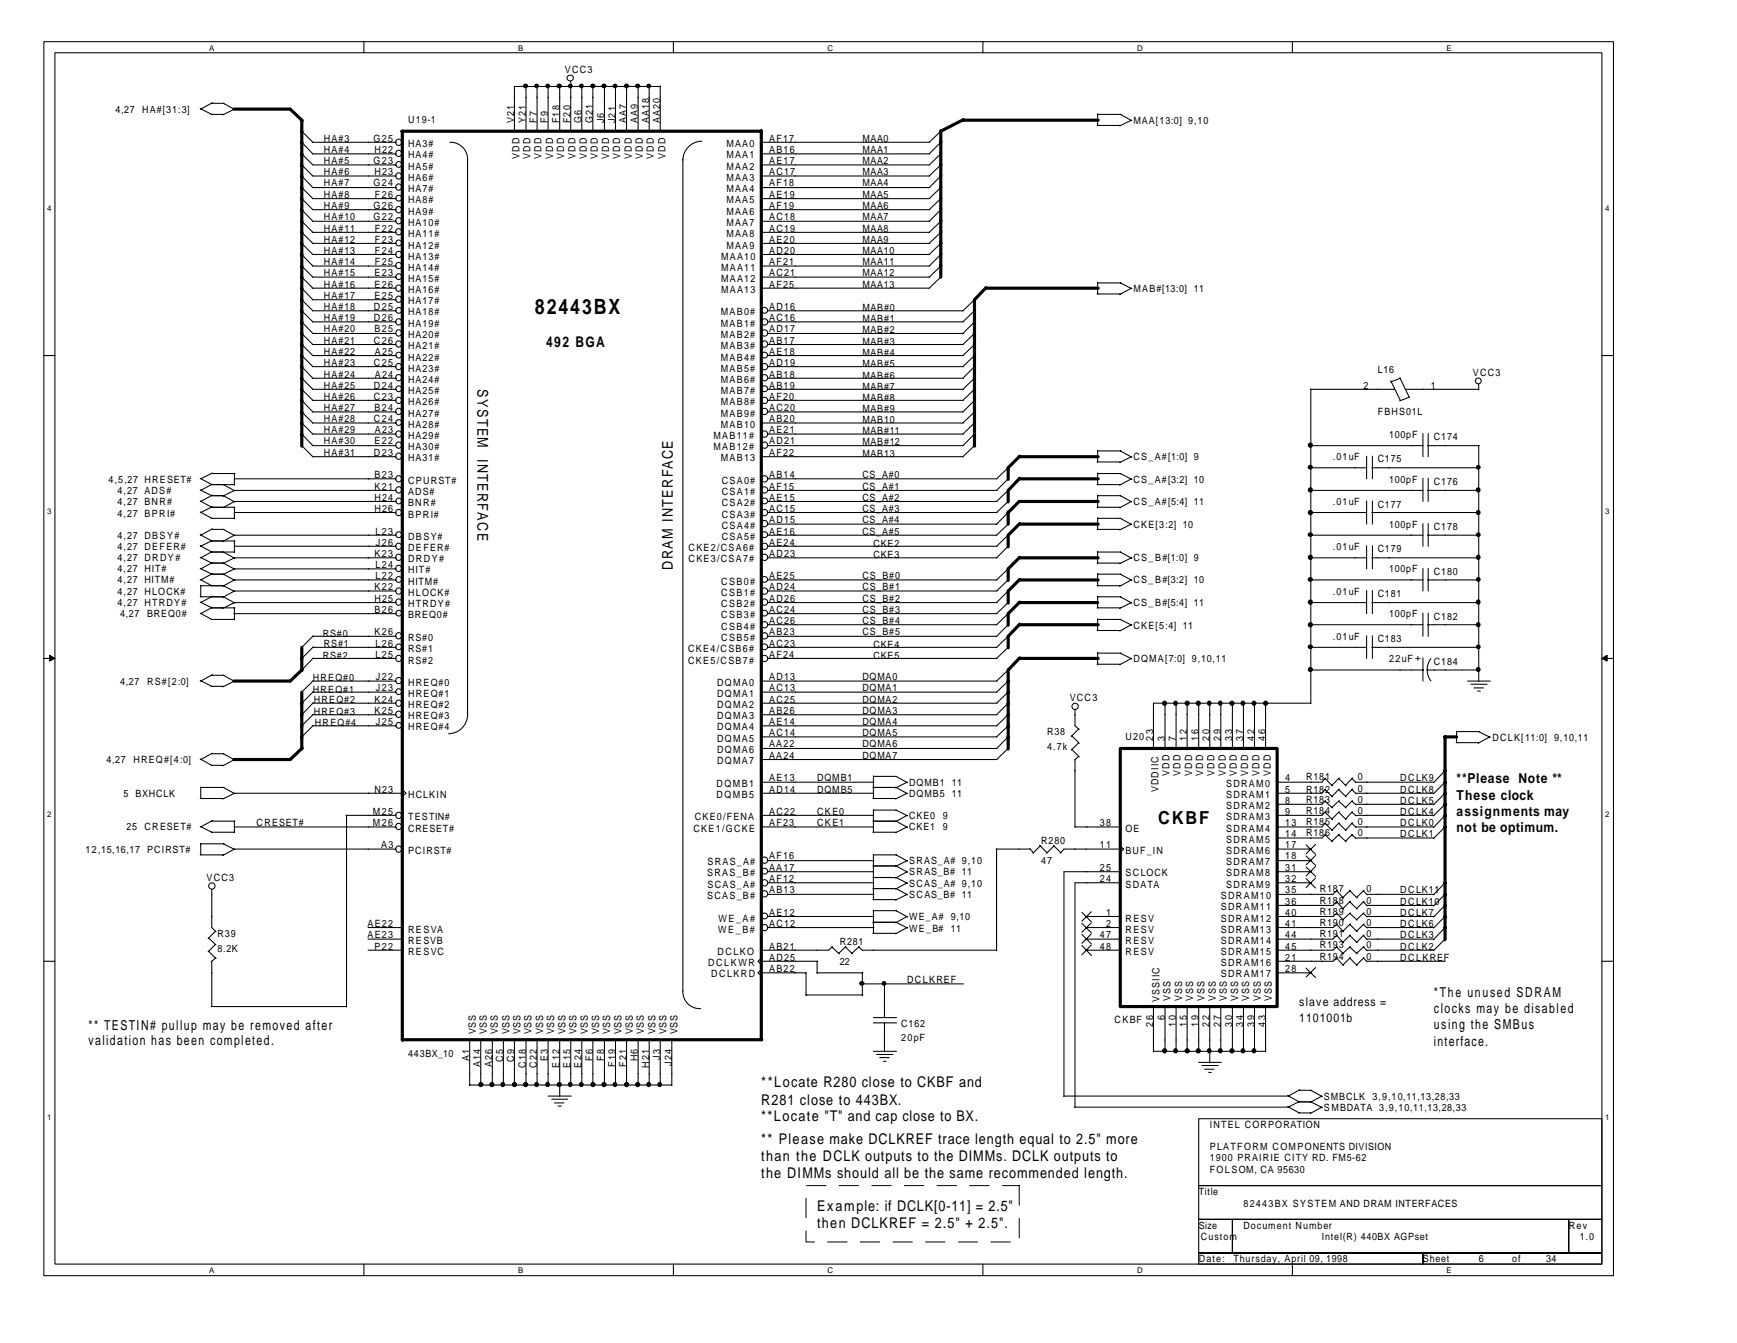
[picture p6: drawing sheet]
<svg xmlns="http://www.w3.org/2000/svg" width="279mm" height="216mm" viewBox="0 0 279 216" stroke-linecap="round" stroke-linejoin="round" font-family="sans-serif">
<defs><g id="words">
<text font-size="3.4" x="86" y="50.6">82443BX</text>
<text font-size="2.9" x="186.3" y="132.5">CKBF</text>
<g font-size="2.4">
<text x="87.8" y="55.8">492 BGA</text>
<text x="76.8" y="62.6" transform="rotate(90 76.8 62.6)">SYSTEM</text>
<text x="76.8" y="73.8" transform="rotate(90 76.8 73.8)">INTERFACE</text>
<text x="108.2" y="91.6" transform="rotate(-90 108.2 91.6)">DRAM INTERFACE</text>
<text x="122.5" y="174.8">**Locate R280 close to CKBF and</text>
<text x="122.5" y="177.6">R281 close to 443BX.</text>
<text x="122.5" y="180.2">**Locate &quot;T&quot; and cap close to BX.</text>
<text x="122.5" y="183.8">** Please make DCLKREF trace length equal to 2.5&quot; more</text>
<text x="122.5" y="186.6">than the DCLK outputs to the DIMMs. DCLK outputs to</text>
<text x="122.5" y="189.4">the DIMMs should all be the same recommended length.</text>
<text x="131.4" y="197.5">then DCLKREF = 2.5&quot; + 2.5&quot;.</text>
<text x="131.4" y="194.7">Example: if DCLK[0-11] = 2.5&quot;</text>
</g>
<g font-size="2.2">
<text x="234.3" y="125.9">**Please Note **</text>
<text x="234.3" y="128.5">These clock</text>
<text x="234.3" y="131.2">assignments may</text>
<text x="234.3" y="133.8">not be optimum.</text>
<text x="230.7" y="160.2">*The unused SDRAM</text>
<text x="14.3" y="165.6">** TESTIN# pullup may be removed after</text>
<text x="230.7" y="162.8">clocks may be disabled</text>
<text x="230.7" y="165.5">using the SMBus</text>
<text x="14.3" y="168">validation has been completed.</text>
<text x="230.7" y="168.1">interface.</text>
</g>
<g font-size="1.9">
<text x="209" y="161.8">slave address =</text>
<text x="209" y="164.3">1101001b</text>
</g>
<g font-size="1.6">
<text x="90.9" y="11.8">VCC3</text>
<text x="18.6" y="18.1">4,27</text>
<text x="22.9" y="18.1">HA#[31:3]</text>
<text x="52.1" y="22.8">HA#3</text>
<text x="60.1" y="22.8">G25</text>
<text x="65.6" y="19.7">U19-1</text>
<text x="65.6" y="23.7">HA3#</text>
<text x="82.7" y="19.8" transform="rotate(-90 82.7 19.8)">V21</text>
<text x="84.6" y="19.8" transform="rotate(-90 84.6 19.8)">Y21</text>
<text x="86.4" y="19.8" transform="rotate(-90 86.4 19.8)">F7</text>
<text x="88.1" y="19.8" transform="rotate(-90 88.1 19.8)">F9</text>
<text x="90" y="19.8" transform="rotate(-90 90 19.8)">F18</text>
<text x="91.8" y="19.8" transform="rotate(-90 91.8 19.8)">F20</text>
<text x="93.6" y="19.8" transform="rotate(-90 93.6 19.8)">G6</text>
<text x="95.3" y="19.8" transform="rotate(-90 95.3 19.8)">G21</text>
<text x="97.2" y="19.8" transform="rotate(-90 97.2 19.8)">J6</text>
<text x="99" y="19.8" transform="rotate(-90 99 19.8)">J21</text>
<text x="100.8" y="19.8" transform="rotate(-90 100.8 19.8)">AA7</text>
<text x="102.6" y="19.8" transform="rotate(-90 102.6 19.8)">AA9</text>
<text x="104.4" y="19.8" transform="rotate(-90 104.4 19.8)">AA18</text>
<text x="106.2" y="19.8" transform="rotate(-90 106.2 19.8)">AA20</text>
<text x="116.9" y="23.7">MAA0</text>
<text x="123.7" y="22.8">AF17</text>
<text x="138.7" y="22.8">MAA0</text>
<text x="182.3" y="19.9">MAA[13:0] 9,10</text>
<text x="52.1" y="28.2">HA#6</text>
<text x="52.1" y="24.6">HA#4</text>
<text x="52.1" y="30">HA#7</text>
<text x="52.1" y="26.4">HA#5</text>
<text x="60.1" y="26.4">G23</text>
<text x="60.1" y="30">G24</text>
<text x="60.2" y="24.6">H22</text>
<text x="60.2" y="28.2">H23</text>
<text x="65.6" y="25.5">HA4#</text>
<text x="65.6" y="27.3">HA5#</text>
<text x="65.6" y="29.1">HA6#</text>
<text x="83.6" y="25.6" transform="rotate(-90 83.6 25.6)">VDD</text>
<text x="85.3" y="25.6" transform="rotate(-90 85.3 25.6)">VDD</text>
<text x="87.1" y="25.6" transform="rotate(-90 87.1 25.6)">VDD</text>
<text x="89" y="25.6" transform="rotate(-90 89 25.6)">VDD</text>
<text x="90.8" y="25.6" transform="rotate(-90 90.8 25.6)">VDD</text>
<text x="92.5" y="25.6" transform="rotate(-90 92.5 25.6)">VDD</text>
<text x="94.4" y="25.6" transform="rotate(-90 94.4 25.6)">VDD</text>
<text x="96.2" y="25.6" transform="rotate(-90 96.2 25.6)">VDD</text>
<text x="98" y="25.6" transform="rotate(-90 98 25.6)">VDD</text>
<text x="99.7" y="25.6" transform="rotate(-90 99.7 25.6)">VDD</text>
<text x="101.6" y="25.6" transform="rotate(-90 101.6 25.6)">VDD</text>
<text x="103.4" y="25.6" transform="rotate(-90 103.4 25.6)">VDD</text>
<text x="105.2" y="25.6" transform="rotate(-90 105.2 25.6)">VDD</text>
<text x="107" y="25.6" transform="rotate(-90 107 25.6)">VDD</text>
<text x="116.9" y="27.3">MAA2</text>
<text x="116.9" y="29.1">MAA3</text>
<text x="116.9" y="25.5">MAA1</text>
<text x="123.7" y="26.4">AE17</text>
<text x="123.7" y="28.2">AC17</text>
<text x="123.7" y="30">AF18</text>
<text x="123.7" y="24.6">AB16</text>
<text x="138.7" y="28.2">MAA3</text>
<text x="138.7" y="26.4">MAA2</text>
<text x="138.7" y="24.6">MAA1</text>
<text x="138.7" y="30">MAA4</text>
<text x="52.1" y="33.6">HA#9</text>
<text x="52.1" y="31.8">HA#8</text>
<text x="52.1" y="35.4">HA#10</text>
<text x="60.1" y="33.6">G26</text>
<text x="60.1" y="35.4">G22</text>
<text x="60.3" y="31.8">F26</text>
<text x="65.6" y="30.9">HA7#</text>
<text x="65.6" y="32.7">HA8#</text>
<text x="65.6" y="34.5">HA9#</text>
<text x="116.9" y="30.9">MAA4</text>
<text x="116.9" y="32.7">MAA5</text>
<text x="116.9" y="34.5">MAA6</text>
<text x="123.7" y="31.8">AE19</text>
<text x="123.7" y="33.6">AF19</text>
<text x="123.7" y="35.4">AC18</text>
<text x="138.7" y="35.4">MAA7</text>
<text x="138.7" y="31.8">MAA5</text>
<text x="138.7" y="33.6">MAA6</text>
<text x="52.1" y="37.2">HA#11</text>
<text x="52.1" y="40.8">HA#13</text>
<text x="52.1" y="39">HA#12</text>
<text x="60.3" y="37.2">F22</text>
<text x="60.3" y="39">F23</text>
<text x="60.3" y="40.8">F24</text>
<text x="65.6" y="36.3">HA10#</text>
<text x="65.6" y="38.1">HA11#</text>
<text x="65.6" y="40">HA12#</text>
<text x="65.6" y="41.7">HA13#</text>
<text x="116" y="41.7">MAA10</text>
<text x="116.9" y="36.3">MAA7</text>
<text x="116.9" y="38.1">MAA8</text>
<text x="116.9" y="40">MAA9</text>
<text x="123.7" y="40.8">AD20</text>
<text x="123.7" y="37.2">AC19</text>
<text x="123.7" y="39">AE20</text>
<text x="138.7" y="39">MAA9</text>
<text x="138.7" y="37.2">MAA8</text>
<text x="138.7" y="40.8">MAA10</text>
<text x="52.1" y="44.4">HA#15</text>
<text x="52.1" y="46.2">HA#16</text>
<text x="52.1" y="42.7">HA#14</text>
<text x="52.1" y="48">HA#17</text>
<text x="60.2" y="44.4">E23</text>
<text x="60.2" y="46.2">E26</text>
<text x="60.2" y="48">E25</text>
<text x="60.3" y="42.7">F25</text>
<text x="65.6" y="43.5">HA14#</text>
<text x="65.6" y="45.3">HA15#</text>
<text x="65.6" y="47.2">HA16#</text>
<text x="116" y="43.5">MAA11</text>
<text x="116" y="45.3">MAA12</text>
<text x="116" y="47.2">MAA13</text>
<text x="123.7" y="42.7">AF21</text>
<text x="123.7" y="44.4">AC21</text>
<text x="123.7" y="46.2">AF25</text>
<text x="138.7" y="46.2">MAA13</text>
<text x="138.7" y="42.7">MAA11</text>
<text x="138.7" y="44.4">MAA12</text>
<text x="182.3" y="47">MAB#[13:0] 11</text>
<text x="52.1" y="51.6">HA#19</text>
<text x="52.1" y="49.9">HA#18</text>
<text x="52.1" y="53.4">HA#20</text>
<text x="60.1" y="49.9">D25</text>
<text x="60.1" y="51.6">D26</text>
<text x="60.2" y="53.4">B25</text>
<text x="65.6" y="48.9">HA17#</text>
<text x="65.6" y="50.7">HA18#</text>
<text x="65.6" y="52.6">HA19#</text>
<text x="115.9" y="52.6">MAB1#</text>
<text x="115.9" y="50.7">MAB0#</text>
<text x="123.7" y="51.6">AC16</text>
<text x="123.7" y="49.9">AD16</text>
<text x="123.7" y="53.4">AD17</text>
<text x="138.7" y="51.8">MAB#1</text>
<text x="138.7" y="53.6">MAB#2</text>
<text x="138.7" y="50">MAB#0</text>
<text x="52.1" y="55.3">HA#21</text>
<text x="52.1" y="57.1">HA#22</text>
<text x="52.1" y="58.8">HA#23</text>
<text x="60.1" y="55.3">C26</text>
<text x="60.1" y="58.8">C25</text>
<text x="60.3" y="57.1">A25</text>
<text x="65.6" y="54.3">HA20#</text>
<text x="65.6" y="56.1">HA21#</text>
<text x="65.6" y="58">HA22#</text>
<text x="65.6" y="59.8">HA23#</text>
<text x="115.9" y="59.8">MAB5#</text>
<text x="115.9" y="58">MAB4#</text>
<text x="115.9" y="54.3">MAB2#</text>
<text x="115.9" y="56.1">MAB3#</text>
<text x="123.7" y="58.8">AD19</text>
<text x="123.7" y="57.1">AE18</text>
<text x="123.7" y="55.3">AB17</text>
<text x="138.7" y="59">MAB#5</text>
<text x="138.7" y="55.4">MAB#3</text>
<text x="138.7" y="57.2">MAB#4</text>
<text x="221.6" y="59.9">L16</text>
<text x="52.1" y="64.3">HA#26</text>
<text x="52.1" y="62.5">HA#25</text>
<text x="52.1" y="60.7">HA#24</text>
<text x="60.1" y="62.5">D24</text>
<text x="60.1" y="64.3">C23</text>
<text x="60.3" y="60.7">A24</text>
<text x="65.6" y="61.5">HA24#</text>
<text x="65.6" y="63.3">HA25#</text>
<text x="65.6" y="65.2">HA26#</text>
<text x="115.9" y="61.5">MAB6#</text>
<text x="115.9" y="63.3">MAB7#</text>
<text x="115.9" y="65.2">MAB8#</text>
<text x="123.7" y="60.7">AB18</text>
<text x="123.7" y="62.5">AB19</text>
<text x="123.7" y="64.3">AF20</text>
<text x="138.7" y="62.6">MAB#7</text>
<text x="138.7" y="64.4">MAB#8</text>
<text x="138.7" y="60.9">MAB#6</text>
<text x="219.3" y="62.5">2</text>
<text x="230.2" y="62.5">1</text>
<text x="236.9" y="60.4">VCC3</text>
<text x="52.1" y="69.7">HA#29</text>
<text x="52.1" y="67.9">HA#28</text>
<text x="52.1" y="66">HA#27</text>
<text x="52.1" y="71.4">HA#30</text>
<text x="60.1" y="67.9">C24</text>
<text x="60.2" y="66">B24</text>
<text x="60.2" y="71.4">E22</text>
<text x="60.3" y="69.7">A23</text>
<text x="65.6" y="67">HA27#</text>
<text x="65.6" y="68.7">HA28#</text>
<text x="65.6" y="70.6">HA29#</text>
<text x="114.8" y="70.6">MAB11#</text>
<text x="115.9" y="67">MAB9#</text>
<text x="115.9" y="68.7">MAB10</text>
<text x="123.7" y="69.7">AE21</text>
<text x="123.7" y="71.4">AD21</text>
<text x="123.7" y="66">AC20</text>
<text x="123.7" y="67.9">AB20</text>
<text x="138.7" y="68.1">MAB10</text>
<text x="138.7" y="66.3">MAB#9</text>
<text x="138.7" y="69.8">MAB#11</text>
<text x="138.7" y="71.6">MAB#12</text>
<text x="221.6" y="66.8">FBHS01L</text>
<text x="223.5" y="70.4">100pF</text>
<text x="230.7" y="70.8">C174</text>
<text x="17.5" y="77.6">4,5,27 HRESET#</text>
<text x="52.1" y="73.3">HA#31</text>
<text x="60.1" y="73.3">D23</text>
<text x="60.2" y="76.9">B23</text>
<text x="65.6" y="77.8">CPURST#</text>
<text x="65.6" y="72.4">HA30#</text>
<text x="65.6" y="74.2">HA31#</text>
<text x="114.8" y="72.4">MAB12#</text>
<text x="115.9" y="74.2">MAB13</text>
<text x="116.1" y="77.8">CSA0#</text>
<text x="123.7" y="76.9">AB14</text>
<text x="123.7" y="73.3">AF22</text>
<text x="138.7" y="76.9">CS_A#0</text>
<text x="138.7" y="73.5">MAB13</text>
<text x="182.3" y="74">CS_A#[1:0] 9</text>
<text x="182.3" y="77.6">CS_A#[3:2] 10</text>
<text x="214.4" y="74">.01uF</text>
<text x="221.6" y="74.3">C175</text>
<text x="223.5" y="77.6">100pF</text>
<text x="230.7" y="78">C176</text>
<text x="18.9" y="79.4">4,27 ADS#</text>
<text x="18.9" y="81.2">4,27 BNR#</text>
<text x="18.9" y="83">4,27 BPRI#</text>
<text x="60.2" y="78.7">K21</text>
<text x="60.2" y="80.5">H24</text>
<text x="60.2" y="82.3">H26</text>
<text x="65.6" y="79.6">ADS#</text>
<text x="65.6" y="81.4">BNR#</text>
<text x="65.6" y="83.2">BPRI#</text>
<text x="116.1" y="79.6">CSA1#</text>
<text x="116.1" y="81.4">CSA2#</text>
<text x="116.1" y="83.2">CSA3#</text>
<text x="123.7" y="78.7">AF15</text>
<text x="123.7" y="80.5">AE15</text>
<text x="123.7" y="82.3">AC15</text>
<text x="138.7" y="82.3">CS_A#3</text>
<text x="138.7" y="78.7">CS_A#1</text>
<text x="138.7" y="80.5">CS_A#2</text>
<text x="182.3" y="81.2">CS_A#[5:4] 11</text>
<text x="214.4" y="81.2">.01uF</text>
<text x="221.6" y="81.6">C177</text>
<text x="18.9" y="86.6">4,27 DBSY#</text>
<text x="18.9" y="88.5">4,27 DEFER#</text>
<text x="60.2" y="89.5">K23</text>
<text x="60.4" y="85.9">L23</text>
<text x="60.5" y="87.7">J26</text>
<text x="65.6" y="86.8">DBSY#</text>
<text x="65.6" y="88.6">DEFER#</text>
<text x="110.8" y="88.6">CKE2/CSA6#</text>
<text x="116.1" y="85">CSA4#</text>
<text x="116.1" y="86.8">CSA5#</text>
<text x="123.7" y="84.1">AD15</text>
<text x="123.7" y="85.9">AE16</text>
<text x="123.7" y="87.7">AE24</text>
<text x="123.7" y="89.5">AD23</text>
<text x="138.7" y="85.9">CS_A#5</text>
<text x="138.7" y="84.1">CS_A#4</text>
<text x="140.5" y="87.9">CKE2</text>
<text x="140.5" y="89.7">CKE3</text>
<text x="182.3" y="84.8">CKE[3:2] 10</text>
<text x="214.4" y="88.5">.01uF</text>
<text x="221.6" y="88.8">C179</text>
<text x="223.5" y="84.8">100pF</text>
<text x="230.7" y="85.2">C178</text>
<text x="18.9" y="90.2">4,27 DRDY#</text>
<text x="18.9" y="93.8">4,27 HITM#</text>
<text x="18.9" y="92">4,27 HIT#</text>
<text x="18.9" y="95.7">4,27 HLOCK#</text>
<text x="60.2" y="94.9">K22</text>
<text x="60.4" y="91.3">L24</text>
<text x="60.4" y="93.1">L22</text>
<text x="65.6" y="90.4">DRDY#</text>
<text x="65.6" y="92.2">HIT#</text>
<text x="65.6" y="95.8">HLOCK#</text>
<text x="65.6" y="94.1">HITM#</text>
<text x="110.8" y="90.4">CKE3/CSA7#</text>
<text x="116" y="94.1">CSB0#</text>
<text x="116" y="95.8">CSB1#</text>
<text x="123.7" y="93.1">AE25</text>
<text x="123.7" y="94.9">AD24</text>
<text x="138.7" y="93.1">CS_B#0</text>
<text x="138.7" y="94.9">CS_B#1</text>
<text x="182.3" y="90.2">CS_B#[1:0] 9</text>
<text x="182.3" y="93.8">CS_B#[3:2] 10</text>
<text x="214.4" y="95.7">.01uF</text>
<text x="223.5" y="92">100pF</text>
<text x="230.7" y="92.4">C180</text>
<text x="18.9" y="97.4">4,27 HTRDY#</text>
<text x="19.3" y="99.2">4,27</text>
<text x="23.7" y="99.2">BREQ0#</text>
<text x="60.2" y="96.8">H25</text>
<text x="60.2" y="98.5">B26</text>
<text x="65.6" y="97.6">HTRDY#</text>
<text x="65.6" y="99.4">BREQ0#</text>
<text x="116" y="97.6">CSB2#</text>
<text x="116" y="99.4">CSB3#</text>
<text x="116" y="101.3">CSB4#</text>
<text x="123.7" y="96.8">AD26</text>
<text x="123.7" y="98.5">AC24</text>
<text x="123.7" y="100.3">AC26</text>
<text x="138.7" y="100.3">CS_B#4</text>
<text x="138.7" y="96.8">CS_B#2</text>
<text x="138.7" y="98.5">CS_B#3</text>
<text x="182.3" y="97.4">CS_B#[5:4] 11</text>
<text x="182.3" y="101.1">CKE[5:4] 11</text>
<text x="221.6" y="96">C181</text>
<text x="223.5" y="99.2">100pF</text>
<text x="230.7" y="99.6">C182</text>
<text x="51.9" y="102.4">RS#0</text>
<text x="51.9" y="105.9">RS#2</text>
<text x="52.1" y="104">RS#1</text>
<text x="60.2" y="102.1">K26</text>
<text x="60.4" y="104">L26</text>
<text x="60.4" y="105.7">L25</text>
<text x="65.6" y="103">RS#0</text>
<text x="65.6" y="104.8">RS#1</text>
<text x="65.6" y="106.7">RS#2</text>
<text x="110.7" y="104.8">CKE4/CSB6#</text>
<text x="110.7" y="106.7">CKE5/CSB7#</text>
<text x="116" y="103">CSB5#</text>
<text x="123.7" y="102.1">AB23</text>
<text x="123.7" y="104">AC23</text>
<text x="123.7" y="105.7">AF24</text>
<text x="138.7" y="102.1">CS_B#5</text>
<text x="140.5" y="105.9">CKE5</text>
<text x="140.5" y="104.1">CKE4</text>
<text x="182.3" y="106.5">DQMA[7:0] 9,10,11</text>
<text x="214.4" y="102.9">.01uF</text>
<text x="221.6" y="103.2">C183</text>
<text x="223.5" y="106.5">22uF</text>
<text x="228.5" y="106.2" transform="rotate(-90 228.5 106.2)">+</text>
<text x="230.7" y="106.8">C184</text>
<text x="19.3" y="110.1">4,27</text>
<text x="23.7" y="110.1">RS#[2:0]</text>
<text x="50.3" y="111.3">HREQ#1</text>
<text x="50.3" y="109.5">HREQ#0</text>
<text x="50.5" y="112.9">HREQ#2</text>
<text x="60.2" y="112.9">K24</text>
<text x="60.5" y="109.4">J22</text>
<text x="60.5" y="111.2">J23</text>
<text x="65.6" y="110.2">HREQ#0</text>
<text x="65.6" y="112.1">HREQ#1</text>
<text x="65.6" y="113.9">HREQ#2</text>
<text x="115.3" y="110.2">DQMA0</text>
<text x="115.3" y="112.1">DQMA1</text>
<text x="115.3" y="113.9">DQMA2</text>
<text x="123.7" y="109.4">AD13</text>
<text x="123.7" y="111.2">AC13</text>
<text x="123.7" y="112.9">AC25</text>
<text x="138.7" y="111.2">DQMA1</text>
<text x="138.7" y="112.9">DQMA2</text>
<text x="138.7" y="109.4">DQMA0</text>
<text x="172.1" y="112.8">VCC3</text>
<text x="50.5" y="115">HREQ#3</text>
<text x="50.7" y="116.7">HREQ#4</text>
<text x="60.2" y="114.8">K25</text>
<text x="60.5" y="116.6">J25</text>
<text x="65.6" y="115.6">HREQ#3</text>
<text x="65.6" y="117.4">HREQ#4</text>
<text x="115.3" y="115.6">DQMA3</text>
<text x="115.3" y="117.4">DQMA4</text>
<text x="115.3" y="119.3">DQMA5</text>
<text x="123.7" y="114.8">AB26</text>
<text x="123.7" y="116.6">AE14</text>
<text x="123.7" y="118.4">AC14</text>
<text x="138.7" y="114.8">DQMA3</text>
<text x="138.7" y="116.6">DQMA4</text>
<text x="138.7" y="118.4">DQMA5</text>
<text x="168.4" y="118.2">R38</text>
<text x="181" y="118.9">U20</text>
<text x="185.5" y="119.1" transform="rotate(-90 185.5 119.1)">23</text>
<text x="187.4" y="119.1" transform="rotate(-90 187.4 119.1)">3</text>
<text x="189.2" y="119.1" transform="rotate(-90 189.2 119.1)">7</text>
<text x="190.9" y="119.1" transform="rotate(-90 190.9 119.1)">12</text>
<text x="192.8" y="119.1" transform="rotate(-90 192.8 119.1)">16</text>
<text x="194.6" y="119.1" transform="rotate(-90 194.6 119.1)">20</text>
<text x="196.3" y="119.1" transform="rotate(-90 196.3 119.1)">29</text>
<text x="198.2" y="119.1" transform="rotate(-90 198.2 119.1)">33</text>
<text x="200" y="119.1" transform="rotate(-90 200 119.1)">37</text>
<text x="201.8" y="119.1" transform="rotate(-90 201.8 119.1)">42</text>
<text x="203.5" y="119.1" transform="rotate(-90 203.5 119.1)">46</text>
<text x="240.1" y="119.1">DCLK[11:0] 9,10,11</text>
<text x="17.1" y="122.7">4,27</text>
<text x="21.4" y="122.7">HREQ#[4:0]</text>
<text x="115.3" y="121.1">DQMA6</text>
<text x="115.3" y="122.8">DQMA7</text>
<text x="123.7" y="125.6">AE13</text>
<text x="123.7" y="120.1">AA22</text>
<text x="123.7" y="122">AA24</text>
<text x="131.4" y="125.6">DQMB1</text>
<text x="138.7" y="122">DQMA7</text>
<text x="138.7" y="120.1">DQMA6</text>
<text x="168.4" y="120.6">4.7k</text>
<text x="188.1" y="124.8" transform="rotate(-90 188.1 124.8)">VDD</text>
<text x="189.9" y="124.8" transform="rotate(-90 189.9 124.8)">VDD</text>
<text x="191.8" y="124.8" transform="rotate(-90 191.8 124.8)">VDD</text>
<text x="193.6" y="124.8" transform="rotate(-90 193.6 124.8)">VDD</text>
<text x="195.3" y="124.8" transform="rotate(-90 195.3 124.8)">VDD</text>
<text x="197.2" y="124.8" transform="rotate(-90 197.2 124.8)">VDD</text>
<text x="199" y="124.8" transform="rotate(-90 199 124.8)">VDD</text>
<text x="200.7" y="124.8" transform="rotate(-90 200.7 124.8)">VDD</text>
<text x="202.6" y="124.8" transform="rotate(-90 202.6 124.8)">VDD</text>
<text x="204.4" y="124.8" transform="rotate(-90 204.4 124.8)">VDD</text>
<text x="206.7" y="125.6">4</text>
<text x="210.1" y="125.4">R181</text>
<text x="218.4" y="125.4">0</text>
<text x="225.2" y="125.6">DCLK9</text>
<text x="19.8" y="128.1">5</text>
<text x="21.8" y="128.1">BXHCLK</text>
<text x="60" y="131">M25</text>
<text x="60.2" y="127.4">N23</text>
<text x="65.6" y="131.9">TESTIN#</text>
<text x="65.6" y="128.3">HCLKIN</text>
<text x="111.8" y="131.9">CKE0/FENA</text>
<text x="115.3" y="126.5">DQMB1</text>
<text x="115.3" y="128.3">DQMB5</text>
<text x="123.7" y="127.4">AD14</text>
<text x="123.7" y="131">AC22</text>
<text x="131.4" y="127.4">DQMB5</text>
<text x="131.4" y="131">CKE0</text>
<text x="146.2" y="126.3">DQMB1</text>
<text x="146.2" y="131.7">CKE0</text>
<text x="146.2" y="128.1">DQMB5</text>
<text x="151.7" y="131.7">9</text>
<text x="153.1" y="126.3">11</text>
<text x="153.1" y="128.1">11</text>
<text x="186.4" y="127.4" transform="rotate(-90 186.4 127.4)">VDDIIC</text>
<text x="197.2" y="128.3">SDRAM1</text>
<text x="197.2" y="130.1">SDRAM2</text>
<text x="197.2" y="131.9">SDRAM3</text>
<text x="197.2" y="126.5">SDRAM0</text>
<text x="206.7" y="127.4">5</text>
<text x="206.7" y="129.2">8</text>
<text x="206.7" y="131">9</text>
<text x="210.1" y="127.4">R182</text>
<text x="210.1" y="129">R183</text>
<text x="210.1" y="130.8">R184</text>
<text x="218.4" y="127.2">0</text>
<text x="218.4" y="129">0</text>
<text x="218.4" y="130.8">0</text>
<text x="225.2" y="131">DCLK4</text>
<text x="225.2" y="127.4">DCLK8</text>
<text x="225.2" y="129.2">DCLK5</text>
<text x="13.7" y="137.2">12,15,16,17 PCIRST#</text>
<text x="20.3" y="133.5">25</text>
<text x="23.2" y="133.5">CRESET#</text>
<text x="41.3" y="132.8">CRESET#</text>
<text x="60" y="132.8">M26</text>
<text x="61.3" y="136.4">A3</text>
<text x="65.6" y="133.7">CRESET#</text>
<text x="65.6" y="137.3">PCIRST#</text>
<text x="111.5" y="133.7">CKE1/GCKE</text>
<text x="123.7" y="132.8">AF23</text>
<text x="131.4" y="132.8">CKE1</text>
<text x="146.2" y="133.5">CKE1</text>
<text x="151.7" y="133.5">9</text>
<text x="167.5" y="135.7">R280</text>
<text x="176.9" y="132.8">38</text>
<text x="176.9" y="136.4">11</text>
<text x="181" y="133.7">OE</text>
<text x="181" y="137.3">BUF_IN</text>
<text x="197.2" y="133.7">SDRAM4</text>
<text x="197.2" y="135.5">SDRAM5</text>
<text x="197.2" y="137.3">SDRAM6</text>
<text x="206.7" y="132.8">13</text>
<text x="206.7" y="134.6">14</text>
<text x="206.7" y="136.4">17</text>
<text x="210.1" y="132.6">R185</text>
<text x="210.1" y="134.4">R186</text>
<text x="218.4" y="132.6">0</text>
<text x="218.4" y="134.4">0</text>
<text x="225.2" y="132.8">DCLK0</text>
<text x="225.2" y="134.6">DCLK1</text>
<text x="33.2" y="141.6">VCC3</text>
<text x="113.7" y="140.9">SRAS_B#</text>
<text x="113.8" y="139.1">SRAS_A#</text>
<text x="113.8" y="142.7">SCAS_A#</text>
<text x="123.7" y="138.2">AF16</text>
<text x="123.7" y="141.8">AF12</text>
<text x="123.7" y="140">AA17</text>
<text x="123.7" y="143.6">AB13</text>
<text x="146.2" y="142.6">SCAS_A# 9,10</text>
<text x="146.2" y="138.9">SRAS_A# 9,10</text>
<text x="146.2" y="140.7">SRAS_B# 11</text>
<text x="167.5" y="138.9">47</text>
<text x="176.9" y="141.8">24</text>
<text x="176.9" y="140">25</text>
<text x="181" y="142.7">SDATA</text>
<text x="181" y="140.9">SCLOCK</text>
<text x="197.2" y="142.7">SDRAM9</text>
<text x="197.2" y="139.1">SDRAM7</text>
<text x="197.2" y="140.9">SDRAM8</text>
<text x="206.7" y="141.8">32</text>
<text x="206.7" y="138.2">18</text>
<text x="206.7" y="140">31</text>
<text x="206.7" y="143.6">35</text>
<text x="212.3" y="143.4">R187</text>
<text x="219.8" y="143.4">0</text>
<text x="225.2" y="143.6">DCLK11</text>
<text x="59.1" y="149">AE22</text>
<text x="65.6" y="149.9">RESVA</text>
<text x="113.7" y="144.5">SCAS_B#</text>
<text x="115.5" y="149.9">WE_B#</text>
<text x="115.6" y="148.2">WE_A#</text>
<text x="123.7" y="147.2">AE12</text>
<text x="123.7" y="149">AC12</text>
<text x="146.2" y="149.8">WE_B#</text>
<text x="146.2" y="147.9">WE_A#</text>
<text x="146.2" y="144.3">SCAS_B# 11</text>
<text x="152.9" y="149.8">11</text>
<text x="152.9" y="147.9">9,10</text>
<text x="177.9" y="147.2">1</text>
<text x="177.9" y="149">2</text>
<text x="181" y="148.2">RESV</text>
<text x="181" y="149.9">RESV</text>
<text x="196.4" y="148.2">SDRAM12</text>
<text x="196.4" y="146.3">SDRAM11</text>
<text x="196.4" y="144.5">SDRAM10</text>
<text x="196.4" y="149.9">SDRAM13</text>
<text x="206.7" y="147.2">40</text>
<text x="206.7" y="145.4">36</text>
<text x="206.7" y="149">41</text>
<text x="212.3" y="145.3">R188</text>
<text x="212.3" y="147.1">R189</text>
<text x="212.3" y="148.8">R190</text>
<text x="219.8" y="145.3">0</text>
<text x="219.8" y="147.1">0</text>
<text x="219.8" y="148.8">0</text>
<text x="225.2" y="149">DCLK6</text>
<text x="225.2" y="145.4">DCLK10</text>
<text x="225.2" y="147.2">DCLK7</text>
<text x="35" y="150.6">R39</text>
<text x="35" y="153">8.2K</text>
<text x="59.1" y="150.9">AE23</text>
<text x="60.2" y="152.6">P22</text>
<text x="65.6" y="151.7">RESVB</text>
<text x="65.6" y="153.5">RESVC</text>
<text x="113.9" y="155.4">DCLKWR</text>
<text x="115.4" y="153.5">DCLKO</text>
<text x="123.7" y="154.4">AD25</text>
<text x="123.7" y="152.6">AB21</text>
<text x="135.1" y="151.9">R281</text>
<text x="135.1" y="155.2">22</text>
<text x="176.9" y="150.9">47</text>
<text x="176.9" y="152.6">48</text>
<text x="181" y="151.7">RESV</text>
<text x="181" y="153.5">RESV</text>
<text x="196.4" y="151.7">SDRAM14</text>
<text x="196.4" y="153.5">SDRAM15</text>
<text x="196.4" y="155.4">SDRAM16</text>
<text x="206.7" y="150.9">44</text>
<text x="206.7" y="152.6">45</text>
<text x="206.7" y="154.4">21</text>
<text x="212.3" y="150.6">R191</text>
<text x="212.3" y="152.5">R193</text>
<text x="212.3" y="154.3">R194</text>
<text x="219.8" y="150.6">0</text>
<text x="219.8" y="152.5">0</text>
<text x="219.8" y="154.3">0</text>
<text x="225.2" y="154.4">DCLKREF</text>
<text x="225.2" y="152.6">DCLK2</text>
<text x="225.2" y="150.9">DCLK3</text>
<text x="114.4" y="157.1">DCLKRD</text>
<text x="123.7" y="156.2">AB22</text>
<text x="145.9" y="158.1">DCLKREF</text>
<text x="186.5" y="161.1" transform="rotate(-90 186.5 161.1)">VSSIIC</text>
<text x="188.3" y="160.9" transform="rotate(-90 188.3 160.9)">VSS</text>
<text x="190.2" y="160.9" transform="rotate(-90 190.2 160.9)">VSS</text>
<text x="191.9" y="160.9" transform="rotate(-90 191.9 160.9)">VSS</text>
<text x="193.7" y="160.9" transform="rotate(-90 193.7 160.9)">VSS</text>
<text x="195.6" y="160.9" transform="rotate(-90 195.6 160.9)">VSS</text>
<text x="196.4" y="157.1">SDRAM17</text>
<text x="197.4" y="160.9" transform="rotate(-90 197.4 160.9)">VSS</text>
<text x="199.1" y="160.9" transform="rotate(-90 199.1 160.9)">VSS</text>
<text x="200.9" y="160.9" transform="rotate(-90 200.9 160.9)">VSS</text>
<text x="202.8" y="160.9" transform="rotate(-90 202.8 160.9)">VSS</text>
<text x="204.6" y="160.9" transform="rotate(-90 204.6 160.9)">VSS</text>
<text x="206.7" y="156.2">28</text>
<text x="76.5" y="166.3" transform="rotate(-90 76.5 166.3)">VSS</text>
<text x="78.3" y="166.3" transform="rotate(-90 78.3 166.3)">VSS</text>
<text x="80.1" y="166.3" transform="rotate(-90 80.1 166.3)">VSS</text>
<text x="82" y="166.3" transform="rotate(-90 82 166.3)">VSS</text>
<text x="83.7" y="166.3" transform="rotate(-90 83.7 166.3)">VSS</text>
<text x="85.5" y="166.3" transform="rotate(-90 85.5 166.3)">VSS</text>
<text x="87.4" y="166.3" transform="rotate(-90 87.4 166.3)">VSS</text>
<text x="89.2" y="166.3" transform="rotate(-90 89.2 166.3)">VSS</text>
<text x="90.9" y="166.3" transform="rotate(-90 90.9 166.3)">VSS</text>
<text x="92.7" y="166.3" transform="rotate(-90 92.7 166.3)">VSS</text>
<text x="94.6" y="166.3" transform="rotate(-90 94.6 166.3)">VSS</text>
<text x="96.4" y="166.3" transform="rotate(-90 96.4 166.3)">VSS</text>
<text x="98.1" y="166.3" transform="rotate(-90 98.1 166.3)">VSS</text>
<text x="100" y="166.3" transform="rotate(-90 100 166.3)">VSS</text>
<text x="101.8" y="166.3" transform="rotate(-90 101.8 166.3)">VSS</text>
<text x="103.6" y="166.3" transform="rotate(-90 103.6 166.3)">VSS</text>
<text x="105.4" y="166.3" transform="rotate(-90 105.4 166.3)">VSS</text>
<text x="107.2" y="166.3" transform="rotate(-90 107.2 166.3)">VSS</text>
<text x="109" y="166.3" transform="rotate(-90 109 166.3)">VSS</text>
<text x="145" y="165.1">C162</text>
<text x="145" y="167.4">20pF</text>
<text x="179.3" y="164.5">CKBF</text>
<text x="185.5" y="165" transform="rotate(-90 185.5 165)">26</text>
<text x="187.4" y="164" transform="rotate(-90 187.4 164)">6</text>
<text x="189.2" y="165" transform="rotate(-90 189.2 165)">10</text>
<text x="190.9" y="165" transform="rotate(-90 190.9 165)">15</text>
<text x="192.8" y="165" transform="rotate(-90 192.8 165)">19</text>
<text x="194.6" y="165" transform="rotate(-90 194.6 165)">22</text>
<text x="196.3" y="165" transform="rotate(-90 196.3 165)">27</text>
<text x="198.2" y="165" transform="rotate(-90 198.2 165)">30</text>
<text x="200" y="165" transform="rotate(-90 200 165)">34</text>
<text x="201.8" y="165" transform="rotate(-90 201.8 165)">39</text>
<text x="203.5" y="165" transform="rotate(-90 203.5 165)">43</text>
<text x="65.6" y="169.9">443BX_10</text>
<text x="75.5" y="170.5" transform="rotate(-90 75.5 170.5)">A1</text>
<text x="77.3" y="171.5" transform="rotate(-90 77.3 171.5)">A14</text>
<text x="79.2" y="171.5" transform="rotate(-90 79.2 171.5)">A26</text>
<text x="80.9" y="170.7" transform="rotate(-90 80.9 170.7)">C5</text>
<text x="82.7" y="170.7" transform="rotate(-90 82.7 170.7)">C9</text>
<text x="84.6" y="171.7" transform="rotate(-90 84.6 171.7)">C18</text>
<text x="86.4" y="171.7" transform="rotate(-90 86.4 171.7)">C22</text>
<text x="88.1" y="170.6" transform="rotate(-90 88.1 170.6)">E3</text>
<text x="90" y="171.6" transform="rotate(-90 90 171.6)">E12</text>
<text x="91.8" y="171.6" transform="rotate(-90 91.8 171.6)">E15</text>
<text x="93.6" y="171.6" transform="rotate(-90 93.6 171.6)">E24</text>
<text x="95.3" y="170.5" transform="rotate(-90 95.3 170.5)">F6</text>
<text x="97.2" y="170.5" transform="rotate(-90 97.2 170.5)">F8</text>
<text x="99" y="171.5" transform="rotate(-90 99 171.5)">F19</text>
<text x="100.8" y="171.5" transform="rotate(-90 100.8 171.5)">F21</text>
<text x="102.6" y="170.6" transform="rotate(-90 102.6 170.6)">H6</text>
<text x="104.4" y="171.6" transform="rotate(-90 104.4 171.6)">H21</text>
<text x="106.2" y="170.4" transform="rotate(-90 106.2 170.4)">J3</text>
<text x="108" y="171.4" transform="rotate(-90 108 171.4)">J24</text>
<text x="213" y="178.6">SMBDATA 3,9,10,11,13,28,33</text>
<text x="213" y="176.8">SMBCLK</text>
<text x="220.8" y="176.8">3,9,10,11,13,28,33</text>
<text x="194.6" y="181.3">INTEL CORPORATION</text>
<text x="194.6" y="184.9">PLATFORM COMPONENTS DIVISION</text>
<text x="194.6" y="186.7">1900 PRAIRIE CITY RD. FM5-62</text>
<text x="194.6" y="188.5">FOLSOM, CA 95630</text>
<text x="192.8" y="192.1">Title</text>
<text x="192.8" y="197.5">Size</text>
<text x="200" y="194">82443BX SYSTEM AND DRAM INTERFACES</text>
<text x="200" y="197.5">Document Number</text>
<text x="252.3" y="197.5">Rev</text>
<text x="192.8" y="202.9">Date:</text>
<text x="193.2" y="199.4">Custom</text>
<text x="198.4" y="202.9">Thursday, April 09, 1998</text>
<text x="212.6" y="199.4">Intel(R) 440BX AGPset</text>
<text x="228.9" y="202.9">Sheet</text>
<text x="237.9" y="202.9">6</text>
<text x="243.3" y="202.9">of</text>
<text x="248.7" y="202.9">34</text>
<text x="254.1" y="199.4">1.0</text>
</g>
<g font-size="1.3">
<text x="33.6" y="8.1">A</text>
<text x="83.3" y="8.1">B</text>
<text x="133.1" y="8.1">C</text>
<text x="182.9" y="8.1">D</text>
<text x="232.7" y="8.1">E</text>
<text x="7.6" y="34">4</text>
<text x="258.2" y="34">4</text>
<text x="7.6" y="82.6">3</text>
<text x="258.2" y="82.6">3</text>
<text x="7.6" y="131.3">2</text>
<text x="258.2" y="131.3">2</text>
<text x="7.6" y="180">1</text>
<text x="258.2" y="180">1</text>
<text x="33.6" y="204.7">A</text>
<text x="83.3" y="204.7">B</text>
<text x="133.1" y="204.7">C</text>
<text x="182.9" y="204.7">D</text>
<text x="232.7" y="204.7">E</text>
</g>
</g></defs>
<path d="M7.1 6.7h252.4v198.4h-252.4zM8.8 8.5h248.9v194.7h-248.9z" fill="none" stroke="#000" stroke-width=".17"/>
<g fill="#fff">
<path d="M33.6 7h.8v1.4h-.8z"/>
<path d="M33.6 203.5h.8v1.4h-.8z"/>
</g>
<path d="M58.5 6.7v1.8M58.5 203.2v1.8" fill="none" stroke="#000" stroke-width=".17"/>
<g fill="#fff">
<path d="M83.3 7h.9v1.4h-.9z"/>
<path d="M83.3 203.5h.9v1.4h-.9z"/>
</g>
<path d="M108.3 6.7v1.8M108.3 203.2v1.8" fill="none" stroke="#000" stroke-width=".17"/>
<g fill="#fff">
<path d="M133.1 7h1v1.4h-1z"/>
<path d="M133.1 203.5h1v1.4h-1z"/>
</g>
<path d="M158.1 6.7v1.8M158.1 203.2v1.8" fill="none" stroke="#000" stroke-width=".17"/>
<g fill="#fff">
<path d="M182.9 7h.9v1.4h-.9z"/>
<path d="M182.9 203.5h.9v1.4h-.9z"/>
</g>
<path d="M207.9 6.7v1.8M207.9 203.2v1.8" fill="none" stroke="#000" stroke-width=".17"/>
<g fill="#fff">
<path d="M232.7 7h.8v1.4h-.8z"/>
<path d="M232.7 203.5h.8v1.4h-.8z"/>
<path d="M7.6 32.8h.6v1.4h-.6z"/>
<path d="M258.2 32.8h.7v1.4h-.7z"/>
<path d="M7.6 81.5h.6v1.4h-.6z"/>
<path d="M258.2 81.5h.7v1.4h-.7z"/>
</g>
<path d="M7.1 57.2h1.7M257.7 57.2h1.7" fill="none" stroke="#000" stroke-width=".17"/>
<g fill="#fff">
<path d="M7.6 130.1h.6v1.5h-.6z"/>
<path d="M258.2 130.1h.7v1.5h-.7z"/>
</g>
<path d="M7.1 105.8h1.7M257.7 105.8h1.7" fill="none" stroke="#000" stroke-width=".17"/>
<g fill="#000" stroke="#000" stroke-width=".16">
<path d="M8 105.3l.8 .5-.8 .5z" fill-rule="evenodd"/>
<path d="M257.7 105.8l.8-.5v1z" fill-rule="evenodd"/>
</g>
<g fill="#fff">
<path d="M7.6 178.8h.6v1.5h-.6z"/>
<path d="M258.2 178.8h.7v1.5h-.7z"/>
</g>
<g fill="none" stroke="#000" stroke-width=".17">
<path d="M32.2 17.5l1.9 .9M34 18.4h1.9M34.1 16.6h1.9M34.1 16.5l-1.8 1M35.9 16.6l1.9 1M37.7 17.5l-1.9 1M84.6 13.9v7.2M86.4 13.9v7.2M88.2 13.9v7.2M90 13.9v7.2M91.8 13.1v8M93.6 13.9v7.2"/>
<path d="M95.4 13.9v7.2M97.2 13.9v7.2M99 13.9v7.2M100.8 13.9v7.2M102.6 13.9v7.2M104.4 13.9v7.2M106.2 13.9h-23.5v7.2M106.2 13.8v7.3M176.6 18.4h3.7M176.6 18.3v1.9M180.2 18.4l1.9 1M182 19.3l-1.9 .9"/>
<path d="M48.5 24.7l1.8 1.8h13.4M48.5 31.8l1.8 1.9h13.4M48.5 22.8l1.8 1.9M48.5 33.6l1.8 2M48.5 35.5l1.8 1.9M48.5 39l1.8 1.9M48.5 21l1.8 1.9M48.5 28.2l1.8 2M48.5 37.3l1.8 1.8M48.5 30.1l1.8 1.8M48.5 26.4l1.8 1.9M50.2 22.9h13.5"/>
<path d="M50.2 28.3h13.5M50.2 30.2h13.5M50.2 31.9h13.5M50.2 24.7h13.5M50.2 35.6h13.5M50.2 37.4h13.5M50.2 39.1h13.5M72.3 22.9a2.71 2.71 0 0 1 2.9 2.9v89.2M109.8 25.6v133.8M112.9 22.7a3.1 3.1 0 0 0-3.1 3.1M122.5 26.5h27M122.5 22.9h27"/>
<path d="M122.5 28.3h27M122.5 30.2h27M122.5 31.9h27M122.5 24.7h27M122.5 33.7h27M122.5 35.6h27M122.5 37.4h27M122.5 39.1h27M151.4 28.2l-1.9 2M151.4 39l-1.9 1.9M151.4 35.5l-1.9 1.9M151.4 31.8l-1.9 1.9"/>
<path d="M151.4 33.6l-1.9 2M151.4 30.1l-1.9 1.8M151.4 21l-1.9 1.9M151.4 22.8l-1.9 1.9M151.4 24.7l-1.9 1.8M151.4 37.3l-1.9 1.8M151.4 26.4l-1.9 1.9M176.5 20.2h3.7M48.5 44.5l1.8 1.8M48.5 51.7l1.8 1.9M48.5 40.8l1.8 2M48.5 55.3l1.8 1.9"/>
<path d="M48.5 53.5l1.8 1.9M48.5 48.1l1.8 1.9M48.5 42.7l1.8 1.8M48.5 49.9l1.8 1.8M48.5 58.9l1.8 1.9M48.5 46.2l1.8 2M48.5 57.1l1.8 1.8M50.2 51.7h13.5M50.2 50h13.5M50.2 58.9h13.5M50.2 57.2h13.5M50.2 53.6h13.5"/>
<path d="M50.2 55.4h13.5M50.2 40.9h13.5M50.2 42.8h13.5M50.2 44.5h13.5M50.2 46.3h13.5M50.2 48.2h13.5M122.5 40.9h27M122.5 42.8h27M122.5 44.5h27M122.5 46.3h27M123.6 51.7h31.4M123.6 50h31.4"/>
<path d="M123.6 58.9h31.4M123.6 57.2h31.4M123.6 53.6h31.4M123.6 55.4h31.4M151.4 44.5l-1.9 1.8M151.4 42.7l-1.9 1.8M151.4 40.8l-1.9 2M156.8 48.1l-1.9 1.9M156.8 55.3l-1.9 1.9M156.8 49.9l-1.9 1.8M156.8 51.7l-1.9 1.9M156.8 58.9l-1.9 1.9"/>
<path d="M156.8 57.1l-1.9 1.8M156.8 53.5l-1.9 1.9M176.5 47.3h3.7M176.6 45.5h3.7M176.6 45.4v1.9M180.2 45.5l1.9 .9M182 46.3l-1.9 1M32.2 76.9l1.9 1M32.2 78.8l1.9 .9M34 77.9h3.7M34 79.7h2M34.1 76.1h3.7"/>
<path d="M34.1 76l-1.8 1M34.1 77.8l-1.8 1M34.1 79.6l-1.8 1M35.9 77.9l1.9 1M35.9 79.7l1.9 1M37.6 78.8h26.1M37.7 77h26M37.7 76.1v1.9M37.7 78.8l-1.9 1M48.5 64.3l1.8 1.9M48.5 67.9l1.8 1.9M48.5 66.1l1.8 1.9"/>
<path d="M48.5 62.5l1.8 1.9M48.5 69.7l1.8 1.9M48.5 60.7l1.8 1.9M48.5 71.6l1.8 1.8M50.2 71.6h13.5M50.2 62.6h13.5M50.2 60.8h13.5M50.2 64.4h13.5M50.2 66.2h13.5M50.2 68h13.5M50.2 69.8h13.5M50.2 73.4h13.5"/>
<path d="M122.5 68h32.5M122.5 73.4h32.5M123.6 78.8h36.8M123.6 71.6h31.4M123.6 62.6h31.4M123.6 77h36.8M123.6 60.8h31.4M123.6 64.4h31.4M123.6 66.2h31.4M123.6 69.8h31.4M156.8 60.7l-1.9 1.9M156.8 67.9l-1.9 1.9"/>
<path d="M156.8 62.5l-1.9 1.9M156.8 64.3l-1.9 1.9M156.8 69.7l-1.9 1.9M156.8 71.6l-1.9 1.8M156.8 66.1l-1.9 1.9M162.2 78.8l-1.9 1.8M162.2 76.9l-1.9 1.9M162.2 75.1l-1.9 1.9M176.5 74.3h3.7M176.5 77.9h3.7M176.6 72.4v1.9M176.6 76v1.9"/>
<path d="M176.6 79.6v1.9M176.6 72.5h3.7M176.6 76.1h3.7M176.6 79.7h3.7M180.2 72.5l1.9 1M180.2 76.1l1.9 1M180.2 79.7l1.9 1M182 73.4l-1.9 1M182 77l-1.9 1M210.8 75.2h9M210.8 71.6h18.1M210.8 62.6h13.5"/>
<path d="M210.8 78.8h18.1M210.8 62.6v50.5M219.8 73.3v3.7M220.7 75.2h17.2M220.8 73.3v3.7M223.7 61.2l1.5 3.2M225.2 60.7l1.5 3.2-1.5 .5M225.2 60.8l-1.5 .6M226.2 62.6h11.7M228.9 69.7v3.7M228.9 76.9v3.7M229.6 78.8h8.3"/>
<path d="M229.6 71.6h8.3M229.7 69.7v3.7M229.7 76.9v3.7M237.9 61.8v.9M237.9 71.6v38M32.2 95.9h3.8M32.2 96.8l1.9 .9M32.2 86l1.9 1M32.2 87.7l1.9 1M32.2 89.6l1.9 .9M32.2 93.1l1.9 1.1M32.2 91.4l1.9 .9"/>
<path d="M32.2 80.5l1.9 1M32.2 82.3l1.9 1M32.2 98.6l1.9 1M32.3 94.2h3.7M32.3 94.1v1.8M34 83.3h3.7M34 88.7h3.7M34 90.5h2M34 92.3h2M34 97.7h3.8M34 99.6h3.7M34 87h3.8"/>
<path d="M34 81.5h3.8M34.1 85.1h1.9M34.1 95.9l-1.8 1M34.1 85l-1.8 1M34.1 86.9l-1.8 .9M34.1 88.7l-1.8 1M34.1 92.2l-1.8 1M34.1 90.4l-1.8 1.1M34.1 81.5l-1.8 .9M34.1 97.6l-1.8 1.1M35.9 95.9l1.9 1.1M35.9 85.1l1.9 1"/>
<path d="M35.9 88.7l1.9 1.1M35.9 92.3l1.9 1M35.9 90.5l1.9 1M35.9 94.2l1.9 .9M37.6 93.2h26.1M37.6 96.9h26.1M37.6 98.7h26.1M37.7 82.4h26M37.7 87.8h26M37.7 81.5v1.9M37.7 87v1.8M37.7 97.7v2"/>
<path d="M37.7 96.9l-1.9 .9M37.7 93.2l-1.9 1M63.7 86h-26l-1.9 1.1M63.7 89.7h-26l-1.9 .9M63.7 80.6h-26l-1.9 1M63.7 91.5h-26l-1.9 .9M63.7 95h-26l-1.9 1M123.6 82.4h36.8M123.6 86h36.7M123.6 89.7h36.8M123.6 93.2h36.8M123.6 96.9h36.8"/>
<path d="M123.6 80.6h36.8M123.6 87.8h36.8M123.6 95h36.8M123.6 84.3h36.8M123.6 98.7h36.8M162.2 82.4l-2 1.9M162.2 84.3l-2 1.8M162.2 94.9l-1.9 2M162.2 80.5l-1.9 1.9M162.2 98.6l-1.9 1.8M162.2 96.8l-1.9 1.9M162.2 93.1l-1.9 1.9"/>
<path d="M162.2 91.4l-1.9 1.8M162.2 87.7l-1.9 2M162.2 86l-1.9 1.8M176.5 85.1h3.7M176.5 90.5h3.7M176.5 94.2h3.7M176.5 97.7h3.7M176.5 81.5h3.7M176.6 83.2v1.9M176.6 88.7v1.8M176.6 92.2v2M176.6 95.9v1.8"/>
<path d="M176.6 99.5v1.9M176.6 83.3h3.7M176.6 88.7h3.7M176.6 92.3h3.7M176.6 95.9h3.7M176.6 99.6h3.7M180.2 83.3l1.9 1M180.2 88.7l1.9 1.1M180.2 92.3l1.9 1M180.2 95.9l1.9 1.1M180.2 99.6l1.9 .9M182 84.3l-1.9 .9"/>
<path d="M182 89.7l-1.9 .9M182 93.2l-1.9 1M182 96.9l-1.9 .9M182 80.6l-1.9 1M210.8 82.4h9M210.8 89.7h9M210.8 96.9h9M210.8 86h18.1M210.8 93.2h18.1M219.8 80.5v3.8M219.8 87.7v3.8M219.8 94.9v3.8"/>
<path d="M220.7 82.4h17.2M220.7 89.7h17.2M220.7 96.9h17.2M220.8 80.5v3.8M220.8 87.7v3.8M220.8 94.9v3.8M228.9 84.2v3.6M228.9 91.4v3.6M228.9 98.6v3.7M229.6 86h8.3M229.6 93.2h8.3M229.7 84.2v3.6"/>
<path d="M229.7 91.4v3.6M229.7 98.6v3.7M32.2 109.4l1.9 .9M34 110.3h1.9M34.1 108.6h1.9M34.1 108.5l-1.8 1M35.9 108.6l1.9 1M37.7 109.5l-1.9 .9M50.2 102.3h13.5M50.2 111.3h13.5M50.2 113h13.5M50.2 114.9h13.5"/>
<path d="M50.2 116.7h13.5M50.3 109.5h13.4M50.3 104.1h13.4M50.3 105.8h13.4M50.4 105.8l-1.9 1.9M50.4 102.2l-1.9 1.9M50.4 104l-1.9 1.8M50.4 116.6l-1.9 1.9M50.4 109.4l-1.9 1.9M50.4 114.8l-1.9 1.9M50.4 111.2l-1.9 1.8M50.4 113l-1.9 1.9"/>
<path d="M75.2 114.9a3.1 3.1 0 0 1-3 3.1M122.5 109.5h37.9M122.5 111.3h37.9M122.5 113h37.9M122.5 114.9h37.9M122.5 116.7h37.9M122.5 118.5h37.9M123.6 100.4h36.8M123.6 104.1h36.8M123.6 102.3h36.8M123.6 105.8h36.8M162.2 102.2l-1.9 1.9"/>
<path d="M162.2 107.6l-1.9 1.9M162.2 113l-1.9 1.9M162.2 104l-1.9 1.8M162.2 118.4l-1.9 1.9M162.2 109.4l-1.9 1.9M162.2 116.6l-1.9 1.9M162.2 114.8l-1.9 1.9M162.2 100.3l-1.9 2M162.2 111.2l-1.9 1.8M172.4 118.3l1.2 1.2M172.9 114.1v2.6l.7 .6M173.5 117.2l-1.2 1.2"/>
<path d="M173.5 119.4l-1.2 1.2M176.5 106.8h3.7M176.5 101.4h3.7M176.6 104.9v1.9M176.6 105h3.7M180.2 105l1.9 .9M182 105.8l-1.9 1.1M182 100.4l-1.9 1M187.4 113v7.3M189.2 113v7.3M191 113v7.3M192.8 113v7.3"/>
<path d="M194.6 113v7.3M196.4 113v7.3M198.2 113v7.3M200 113v7.3M201.8 113v7.3M203.6 113v7.3M210.8 104.1h9M210.8 107.7h18.2M210.8 113h-25.3v7.3M210.8 100.4h18.1M219.8 102.2v3.6M220.7 104.1h17.2"/>
<path d="M220.8 102.2v3.6M228.9 105.8v3.7M229.6 107.7h8.3M229.6 100.4h8.3M230.2 105.9a2.95 2.95 0 0 0 0 3.6M234.2 119.4h3.7M234.3 117.6h3.6M234.3 117.5v1.9M236.1 109.5h3.6M236.6 110h2.6M237.1 110.6h1.5M237.7 111.1h.4"/>
<path d="M237.9 117.6l1.8 .9M239.6 118.5l-1.8 1M32.2 122l1.9 1M32.2 137.4h3.7M32.2 128.4h3.7M32.2 132.9l1.9 .9M32.3 126.6h3.7M32.3 135.7h3.7M32.3 126.5v1.9M32.3 135.6v1.8M34 123h1.9M34 133.8h3.7"/>
<path d="M34.1 121.2h1.9M34.1 132h3.7M34.1 121.1l-1.8 1M34.1 131.9l-1.8 1M35.9 121.2l1.9 1M35.9 135.7l1.9 .9M35.9 126.6l1.9 1M37.6 136.5h26.1M37.7 132.9h26M37.7 122.1l-1.9 1M37.7 132v1.9M37.7 136.5l-1.9 1"/>
<path d="M55.7 131.1h8M55.7 131.1v30.8M64.6 126.8l.7 .7-.7 .6M64.7 127.5h-27l-1.9 1M122.5 127.5h18.1M122.5 125.7h18.1M122.5 131.1h18M122.5 132.9h18M122.5 120.3h37.9M122.5 122.1h37.9M123.6 138.4h17M140.4 126.6h3.8"/>
<path d="M140.4 139.2h3.8M140.4 128.4h3.7M140.4 132h3.8M140.4 133.8h3.7M140.5 124.8h3.7M140.5 124.7v3.7M140.5 130.1v3.7M140.5 137.3v7.3M140.5 137.4h3.7M140.5 130.2h3.7M144.1 124.8l1.9 1M144.1 137.4l1.9 1"/>
<path d="M144.1 139.2l1.9 1M144.1 130.2l1.9 1M144.1 132l1.9 1M144.1 126.6l1.9 1M145.9 125.7l-1.9 1M145.9 138.4l-1.9 .9M145.9 131.1l-1.9 1M145.9 132.9l-1.9 1M145.9 127.5l-1.9 1M160.2 136.5h5.5M160.3 136.5v16.3M162.2 120.2l-1.9 1.9"/>
<path d="M165.6 136.4l.6 .7M167.2 135.9l1.2 1.2M167.3 136l-1.2 1.2M169.4 135.9l1.2 1.2M169.5 136l-1.2 1.2M172.4 120.5l1.2 1.2M172.9 122.1v10.8h7.3M173.5 121.6l-.7 .6M180.1 135.9l.6 .6-.6 .7M180.2 136.5h-9.1l-.6 .7M205.4 136.5h5.5M205.4 138.4h5.5"/>
<path d="M210.1 137.6l1.5 1.5M210.1 135.8l1.5 1.5M210.1 139.4l1.5 1.5M211.6 135.7l-1.5 1.6M211.6 137.5l-1.5 1.5M211.6 139.3l-1.5 1.5M213.1 126.9l1.2 1.2M213.1 125.2l1.2 1.1M213.1 128.8l1.2 1.1M213.1 130.6l1.2 1.2M213.1 132.3l1.2 1.2M213.1 134.2l1.2 1.1"/>
<path d="M213.2 126.8l-.6 .7h-7.2M213.2 125.1l-.6 .6h-7.2M213.2 128.7l-.6 .6h-7.2M213.2 130.5l-.6 .6h-7.2M213.2 132.3l-.6 .6h-7.2M213.2 134.1l-.6 .6h-7.2M215.3 126.9l1.2 1.2M215.3 125.2l1.2 1.1M215.3 128.8l1.2 1.1M215.3 130.6l1.2 1.2M215.3 132.3l1.2 1.2M215.3 134.2l1.2 1.1"/>
<path d="M215.4 126.8l-1.2 1.2M215.4 125.1l-1.2 1.2M215.4 128.7l-1.2 1.1M215.4 130.5l-1.2 1.2M215.4 132.3l-1.2 1.1M215.4 134.1l-1.2 1.1M217.5 126.9l.6 .7M217.5 125.2l.6 .6M217.5 128.8l.6 .6M217.5 130.6l.6 .6M217.5 132.3l.6 .7M217.5 134.2l.6 .6"/>
<path d="M217.5 126.8l-1.1 1.2M217.5 125.1l-1.1 1.2M217.5 128.7l-1.1 1.1M217.5 130.5l-1.1 1.2M217.5 132.3l-1.1 1.1M217.5 134.1l-1.1 1.1M218 127.5h12.7M218 125.7h12.7M218 129.3h12.7M218 131.1h12.7M218 132.9h12.7M218 134.7h12.7"/>
<path d="M232.4 125.7l-1.8 1.9M232.4 127.5l-1.8 1.9M232.4 132.9l-1.8 1.9M232.4 129.3l-1.8 1.9M232.4 123.9l-1.8 1.9M232.4 131.1l-1.8 1.9M7.1 154.5h1.7M33.6 150.8l1.1 1.1M33.6 152.9l1.1 1.2M34.1 143v6.1l.6 .7M34.1 154.5v7.3M34.7 149.7l-1.2 1.2"/>
<path d="M34.7 151.8l-1.2 1.2M34.7 154l-.7 .6M59.2 149.1h5.5M59.2 151h5.5M59.2 152.8h5.5M109.8 159.3a2.71 2.71 0 0 0 2.9 2.8M122.5 154.5h9M122.5 156.4h7.2v3.6M122.5 153.9l-.6 .6 .6 .7M122.5 155.7l-.6 .7 .6 .6M123.6 143.8h17M123.6 147.3h17"/>
<path d="M123.6 149.1h17M123.6 141.9h16.9M123.6 140.1h16.9M129.7 159.9h9.1M131.4 156.4h7.4M131.4 154.5v2M133.8 152.2l1.2 1.1M133.9 152.2l-.6 .6h-10.8M136 152.2l1.1 1.1M136.1 152.2l-1.2 1.1M138.1 152.2l.7 .6M138.2 152.2l-1.2 1.1"/>
<path d="M138.7 152.8h21.6M138.7 156.4v3.6M138.7 158.2h16.3M140.4 141.1h3.8M140.4 142.8h3.8M140.4 148.3h3.8M140.4 150h3.7M140.4 144.6h3.7M140.5 146.3v3.7M140.5 146.4h3.7M142.3 158.1v5.5M144.1 141.1l1.9 .9"/>
<path d="M144.1 148.3l1.9 .9M144.1 146.4l1.9 1M144.1 142.8l1.9 1.1M145.9 141.9l-1.9 1M145.9 149.1l-1.9 1M145.9 140.1l-1.9 1.1M145.9 147.3l-1.9 1.1M145.9 143.8l-1.9 .9M174 146.7l1.5 1.5M174 148.4l1.5 1.6M174 150.2l1.5 1.5M174 152l1.5 1.6"/>
<path d="M174.7 147.3h5.5M174.7 149.1h5.5M174.7 151h5.5M174.7 152.8h5.5M175.5 146.6l-1.5 1.5M175.5 148.4l-1.5 1.5M175.5 150.1l-1.5 1.6M175.5 151.9l-1.5 1.6M180.2 141.9h-7.3v36.2M180.2 140.1h-9.1v36.2M205.4 141.9h5.5M205.4 140.1h5.5"/>
<path d="M205.4 156.4h5.5M210.1 141.2l1.5 1.6M210.1 155.6l1.5 1.6M211.6 141.2l-1.5 1.5M211.6 155.5l-1.5 1.6M215 143.2l1.1 1.2M215 145l1.1 1.1M215 146.8l1.1 1.1M215 148.6l1.1 1.2M215 150.4l1.1 1.2M215 152.2l1.1 1.1M215 154l1.1 1.2"/>
<path d="M215.1 153.9l-.7 .6h-9M215.1 143.1l-.7 .7h-9M215.1 144.9l-.7 .7h-9M215.1 146.7l-.7 .6h-9M215.1 148.5l-.7 .6h-9M215.1 150.3l-.7 .7h-9M215.1 152.2l-.7 .6h-9M217.1 143.2l1.2 1.2M217.1 145l1.2 1.1M217.1 146.8l1.2 1.1M217.1 148.6l1.2 1.2M217.1 150.4l1.2 1.2"/>
<path d="M217.1 152.2l1.2 1.1M217.1 154l1.2 1.2M217.2 143.1l-1.2 1.2M217.2 144.9l-1.2 1.2M217.2 146.7l-1.2 1.1M217.2 148.5l-1.2 1.2M217.2 150.3l-1.2 1.2M217.2 152.2l-1.2 1.1M217.2 153.9l-1.2 1.2M219.3 143.2l.6 .7M219.3 145l.6 .6M219.3 146.8l.6 .6"/>
<path d="M219.3 148.6l.6 .6M219.3 150.4l.6 .7M219.3 152.2l.6 .6M219.3 154l.6 .6M219.4 143.1l-1.2 1.2M219.4 144.9l-1.2 1.2M219.4 146.7l-1.2 1.1M219.4 148.5l-1.2 1.2M219.4 150.3l-1.2 1.2M219.4 152.2l-1.2 1.1M219.4 153.9l-1.2 1.2M219.8 154.5h12.6"/>
<path d="M219.8 143.8h10.9M219.8 145.6h10.9M219.8 147.3h10.9M219.8 149.1h10.9M219.8 151h10.9M219.8 152.8h10.9M232.4 141.9l-1.8 2M232.4 145.6l-1.8 1.8M232.4 143.8l-1.8 1.8M232.4 151l-1.8 1.8M232.4 149.1l-1.8 2M232.4 147.3l-1.8 1.9"/>
<path d="M257.7 154.5h1.7M34 161.8h21.7M75.5 174.4h32.6M75.6 167.1v7.4M77.3 167.1v7.4M79.2 167.1v7.4M81 167.1v7.4M82.7 167.1v7.4M84.6 167.1v7.4M86.4 167.1v7.4M88.2 176.2h3.7M88.2 167.1v7.4"/>
<path d="M88.8 176.7h2.5M89.2 177.3h1.5M89.8 177.8h.5M90 167.1v9.2M91.8 167.1v7.4M93.6 167.1v7.4M95.4 167.1v7.4M97.2 167.1v7.4M99 167.1v7.4M100.8 167.1v7.4M102.6 167.1v7.4M104.4 167.1v7.4"/>
<path d="M106.2 167.1v7.4M108.1 167.1v7.4M140.5 169h3.7M140.5 163.6h3.7M140.5 164.4h3.7M141 169.5h2.6M141.5 170h1.5M142.1 170.6h.4M142.3 164.4v4.7M185.5 169h18.1M185.5 161.8v7.3M187.4 161.8v7.3"/>
<path d="M189.2 161.8v7.3M191 161.8v7.3M192.8 170.8h3.7M192.8 161.8v7.3M192.8 179.8h64.9v10.8h-64.9zM193.3 171.3h2.6M193.7 171.9h1.6M194.4 172.4h.4M194.6 161.8v9.1M196.4 161.8v7.3M198.2 161.8v7.3M200 161.8v7.3"/>
<path d="M201.8 161.8v7.3M203.6 161.8v7.3M207.1 176.1l1.9 1M207.1 177.9l1.9 1M208.9 177.1h2M208.9 178.9h1.9M209 175.3h1.9M209.1 175.2l-1.9 1h-36.1M209.1 177.1l-1.9 .9h-34.4M210.8 175.3l1.9 1M210.8 177.1l1.9 1M212.6 178l-1.8 1"/>
<path d="M212.6 176.2l-1.8 1M192.8 196h5.4v5.4h-5.4zM192.8 190.6h64.9v5.4h-64.9zM198.2 196h54.1v5.4h-54.1zM252.3 196h5.4v5.4h-5.4zM192.8 201.4h36.1v1.8h-36.1zM228.9 201.4h28.8v1.8h-28.8z"/>
<circle cx="91.7" cy="12.5" r=".49"/>
<circle cx="64.1" cy="37.3" r=".49"/>
<circle cx="64.1" cy="28.3" r=".49"/>
<circle cx="64.1" cy="24.7" r=".49"/>
<circle cx="64.1" cy="22.9" r=".49"/>
<circle cx="64.1" cy="33.7" r=".49"/>
<circle cx="64.1" cy="30.1" r=".49"/>
<circle cx="64.1" cy="35.5" r=".49"/>
<circle cx="64.1" cy="31.9" r=".47"/>
<circle cx="64.1" cy="26.4" r=".47"/>
<circle cx="64.1" cy="39.1" r=".47"/>
<circle cx="64.1" cy="42.7" r=".49"/>
<circle cx="64.1" cy="58.9" r=".49"/>
<circle cx="64.1" cy="40.9" r=".49"/>
<circle cx="64.1" cy="53.5" r=".49"/>
<circle cx="64.1" cy="48.1" r=".49"/>
<circle cx="64.1" cy="46.3" r=".49"/>
<circle cx="64.1" cy="51.7" r=".49"/>
<circle cx="64.1" cy="55.3" r=".49"/>
<circle cx="64.1" cy="49.9" r=".47"/>
<circle cx="64.1" cy="44.5" r=".47"/>
<circle cx="64.1" cy="57.1" r=".47"/>
<circle cx="123" cy="51.8" r=".51"/>
<circle cx="123" cy="55.3" r=".51"/>
<circle cx="123" cy="58.9" r=".51"/>
<circle cx="123" cy="53.5" r=".51"/>
<circle cx="123" cy="57.1" r=".49"/>
<circle cx="123" cy="49.9" r=".49"/>
<circle cx="64.1" cy="64.4" r=".49"/>
<circle cx="64.1" cy="66.1" r=".49"/>
<circle cx="64.1" cy="73.3" r=".49"/>
<circle cx="64.1" cy="71.6" r=".49"/>
<circle cx="64.1" cy="77" r=".49"/>
<circle cx="64.1" cy="60.7" r=".49"/>
<circle cx="64.1" cy="69.8" r=".49"/>
<circle cx="64.1" cy="78.8" r=".49"/>
<circle cx="64.1" cy="62.5" r=".47"/>
<circle cx="64.1" cy="67.9" r=".47"/>
<circle cx="123" cy="60.7" r=".51"/>
<circle cx="123" cy="66.1" r=".51"/>
<circle cx="123" cy="71.6" r=".51"/>
<circle cx="123" cy="77" r=".51"/>
<circle cx="123" cy="64.4" r=".51"/>
<circle cx="123" cy="69.8" r=".51"/>
<circle cx="123" cy="78.8" r=".51"/>
<circle cx="123" cy="62.5" r=".49"/>
<circle cx="237.8" cy="61.2" r=".47"/>
<circle cx="64.1" cy="91.4" r=".49"/>
<circle cx="64.1" cy="87.8" r=".49"/>
<circle cx="64.1" cy="95" r=".49"/>
<circle cx="64.1" cy="82.4" r=".49"/>
<circle cx="64.1" cy="89.6" r=".49"/>
<circle cx="64.1" cy="96.8" r=".49"/>
<circle cx="64.1" cy="93.2" r=".47"/>
<circle cx="64.1" cy="80.5" r=".47"/>
<circle cx="64.1" cy="86" r=".47"/>
<circle cx="64.1" cy="98.6" r=".47"/>
<circle cx="123" cy="84.2" r=".51"/>
<circle cx="123" cy="96.8" r=".51"/>
<circle cx="123" cy="87.8" r=".51"/>
<circle cx="123" cy="82.4" r=".51"/>
<circle cx="123" cy="89.6" r=".51"/>
<circle cx="123" cy="95" r=".51"/>
<circle cx="123" cy="98.6" r=".49"/>
<circle cx="123" cy="80.5" r=".49"/>
<circle cx="123" cy="86" r=".49"/>
<circle cx="123" cy="93.1" r=".49"/>
<circle cx="64.1" cy="102.2" r=".49"/>
<circle cx="64.1" cy="114.8" r=".49"/>
<circle cx="64.1" cy="105.8" r=".49"/>
<circle cx="64.1" cy="109.4" r=".49"/>
<circle cx="64.1" cy="113" r=".49"/>
<circle cx="64.1" cy="104" r=".47"/>
<circle cx="64.1" cy="111.2" r=".47"/>
<circle cx="64.1" cy="116.6" r=".47"/>
<circle cx="123" cy="102.2" r=".51"/>
<circle cx="123" cy="100.4" r=".51"/>
<circle cx="123" cy="105.9" r=".51"/>
<circle cx="123" cy="104" r=".49"/>
<circle cx="172.9" cy="113.6" r=".51"/>
<circle cx="64.1" cy="132.9" r=".49"/>
<circle cx="64.1" cy="131.1" r=".49"/>
<circle cx="64.1" cy="136.5" r=".49"/>
<circle cx="123" cy="138.3" r=".51"/>
<circle cx="34.1" cy="142.4" r=".51"/>
<circle cx="123" cy="141.9" r=".51"/>
<circle cx="123" cy="143.7" r=".51"/>
<circle cx="123" cy="149.1" r=".51"/>
<circle cx="123" cy="147.2" r=".49"/>
<circle cx="123" cy="140.1" r=".49"/>
</g>
<path d="M129.7 190.6h34.2v9.1h-34.2z" fill="none" stroke="#000" stroke-width=".16" stroke-dasharray="3.1 2.1"/>
<g fill="none" stroke="#000" stroke-width=".51">
<path d="M37.6 17.5h9.1l1.9 1.9M48.5 19.3v52.4M154.9 19.3h21.7M155 19.2l-3.7 1.9M64.6 21.1h57.9M64.7 21.1v146.1M122.5 21v146.1M151.3 21v23.5M158.5 46.3h18.1M158.6 46.2l-1.9 2v23.5M163.9 73.4h12.7M163.9 77h12.7"/>
<path d="M164 76.9l-1.8 1.9v1.9M164 73.3l-1.8 1.9v1.9M162.2 82.3v2M163.9 96.9h12.7M163.9 93.2h12.7M163.9 84.3h12.7M163.9 89.7h12.7M164 96.8l-1.8 1.9v1.8M164 89.6l-1.8 1.9v1.8M164 84.2l-1.8 1.8v1.9M164 93.1l-1.8 1.9v2M176.6 80.6h-12.7l-1.8 1.9"/>
<path d="M48.5 104.1v3.7M48.5 111.3v9.1M48.6 107.6l-1.9 1.9h-9.1M163.9 100.4h12.7M163.9 105.8h12.7M164 100.3l-1.8 2v1.9M164 105.8l-1.8 1.9v12.7M232.4 118.5h1.9M232.4 118.5v32.6M48.6 120.2l-1.9 1.9h-9.1M180.2 120.3h25.2v41.5h-25.2zM64.7 167.1h57.8"/>
</g>
<g fill="#000" stroke="#000" stroke-width=".17">
<circle cx="84.5" cy="13.8" r=".32"/>
<circle cx="86.3" cy="13.8" r=".3"/>
<circle cx="88.1" cy="13.8" r=".3"/>
<circle cx="90" cy="13.8" r=".32"/>
<circle cx="91.7" cy="13.8" r=".3"/>
<circle cx="93.5" cy="13.8" r=".3"/>
<circle cx="95.4" cy="13.8" r=".32"/>
<circle cx="97.2" cy="13.8" r=".32"/>
<circle cx="98.9" cy="13.8" r=".3"/>
<circle cx="100.8" cy="13.8" r=".32"/>
<circle cx="102.6" cy="13.8" r=".32"/>
<circle cx="104.4" cy="13.8" r=".3"/>
<circle cx="210.8" cy="71.6" r=".34"/>
<circle cx="210.8" cy="78.8" r=".34"/>
<circle cx="210.8" cy="75.1" r=".32"/>
<circle cx="237.7" cy="78.8" r=".32"/>
<circle cx="237.8" cy="75.1" r=".3"/>
<circle cx="210.8" cy="82.4" r=".34"/>
<circle cx="210.8" cy="89.6" r=".34"/>
<circle cx="210.8" cy="96.8" r=".34"/>
<circle cx="210.8" cy="86" r=".32"/>
<circle cx="210.8" cy="93.1" r=".32"/>
<circle cx="237.7" cy="96.8" r=".32"/>
<circle cx="237.7" cy="89.6" r=".32"/>
<circle cx="237.7" cy="82.4" r=".32"/>
<circle cx="237.8" cy="86" r=".3"/>
<circle cx="237.8" cy="93.2" r=".3"/>
<circle cx="187.3" cy="113.1" r=".34"/>
<circle cx="189.1" cy="113" r=".32"/>
<circle cx="191" cy="113.1" r=".34"/>
<circle cx="192.7" cy="113.1" r=".34"/>
<circle cx="194.5" cy="113" r=".32"/>
<circle cx="196.3" cy="113" r=".32"/>
<circle cx="198.2" cy="113.1" r=".34"/>
<circle cx="199.9" cy="113" r=".32"/>
<circle cx="201.7" cy="113" r=".32"/>
<circle cx="203.6" cy="113.1" r=".34"/>
<circle cx="210.8" cy="100.4" r=".34"/>
<circle cx="210.8" cy="107.6" r=".34"/>
<circle cx="210.8" cy="104" r=".32"/>
<circle cx="237.7" cy="107.6" r=".32"/>
<circle cx="237.7" cy="100.4" r=".32"/>
<circle cx="237.8" cy="104" r=".3"/>
<circle cx="138.6" cy="158.1" r=".32"/>
<circle cx="142.2" cy="158.1" r=".3"/>
<circle cx="77.3" cy="174.3" r=".34"/>
<circle cx="79.1" cy="174.3" r=".34"/>
<circle cx="80.9" cy="174.3" r=".32"/>
<circle cx="82.8" cy="174.3" r=".34"/>
<circle cx="84.5" cy="174.3" r=".34"/>
<circle cx="86.3" cy="174.3" r=".32"/>
<circle cx="88.1" cy="174.3" r=".32"/>
<circle cx="90" cy="174.3" r=".34"/>
<circle cx="91.7" cy="174.3" r=".32"/>
<circle cx="93.5" cy="174.3" r=".32"/>
<circle cx="95.4" cy="174.3" r=".34"/>
<circle cx="97.2" cy="174.3" r=".34"/>
<circle cx="98.9" cy="174.3" r=".32"/>
<circle cx="100.8" cy="174.3" r=".34"/>
<circle cx="102.6" cy="174.3" r=".34"/>
<circle cx="104.3" cy="174.3" r=".32"/>
<circle cx="106.1" cy="174.3" r=".32"/>
<circle cx="187.3" cy="168.9" r=".34"/>
<circle cx="189.1" cy="168.9" r=".32"/>
<circle cx="191" cy="168.9" r=".34"/>
<circle cx="192.7" cy="168.9" r=".34"/>
<circle cx="194.5" cy="168.9" r=".32"/>
<circle cx="196.3" cy="168.9" r=".32"/>
<circle cx="198.2" cy="168.9" r=".34"/>
<circle cx="199.9" cy="168.9" r=".32"/>
<circle cx="201.7" cy="168.9" r=".32"/>
</g>
<use href="#words"/>
</svg>
